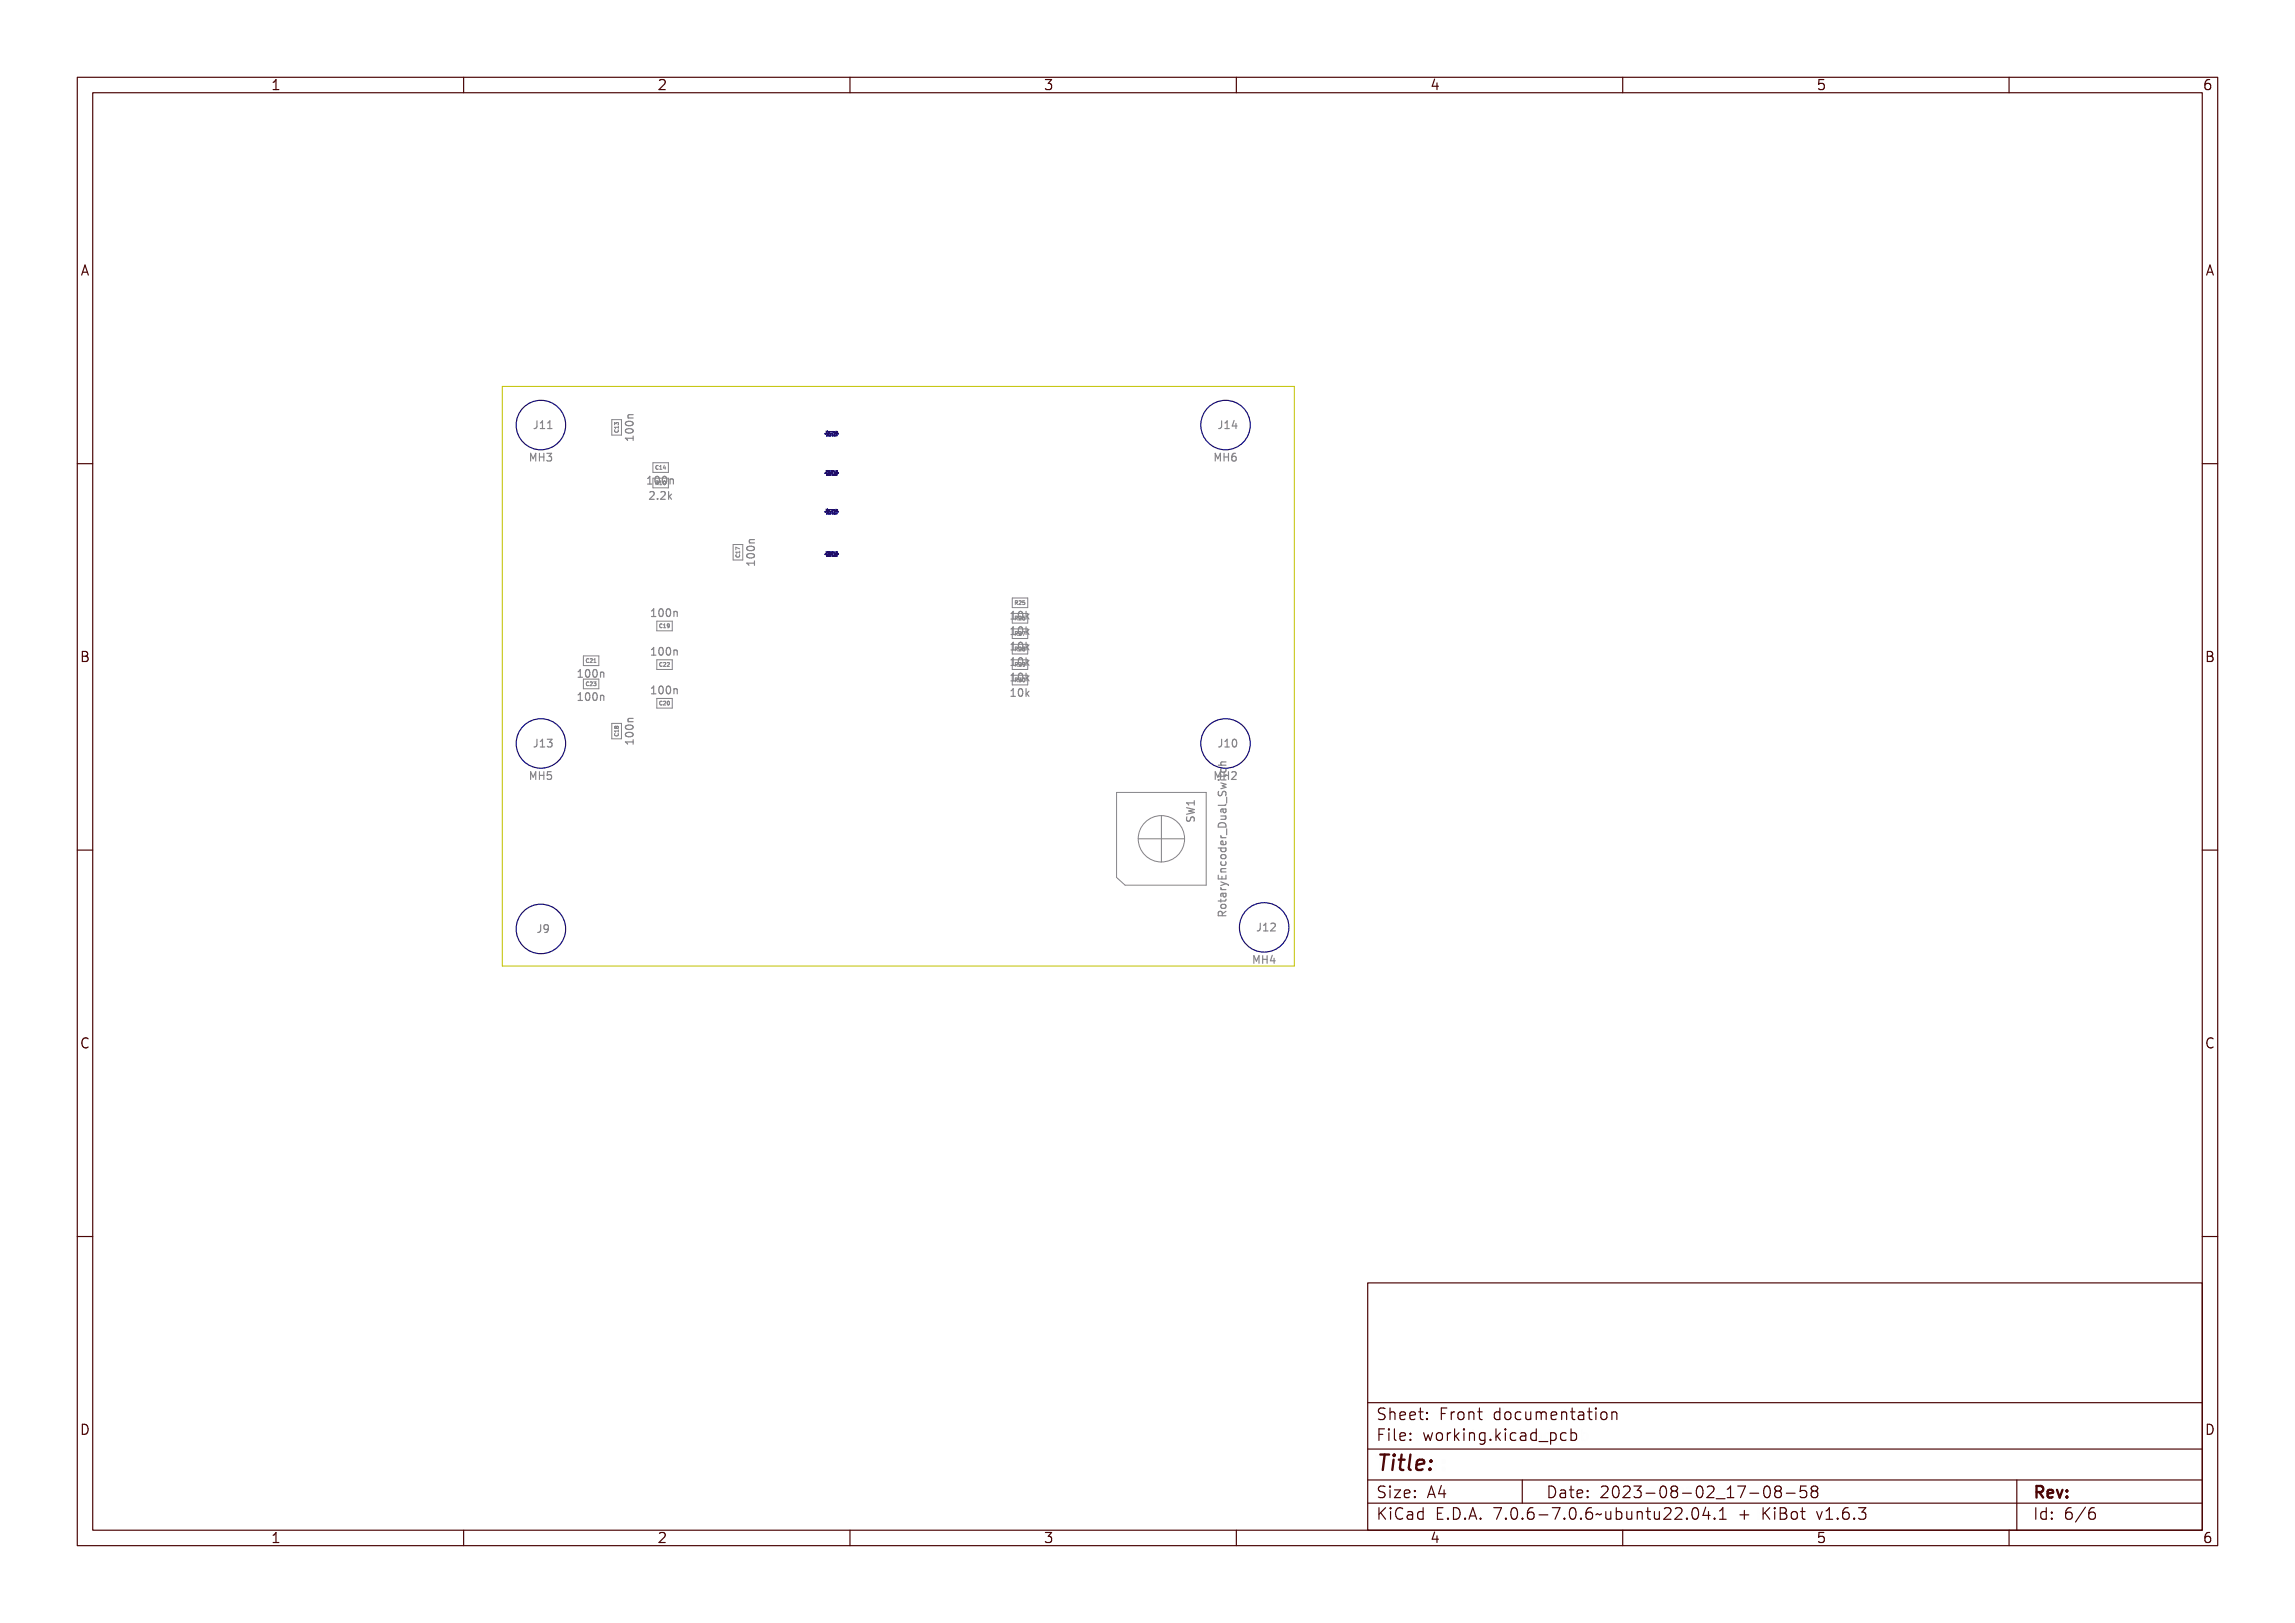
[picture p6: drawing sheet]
<svg xmlns="http://www.w3.org/2000/svg" width="297mm" height="210mm" viewBox="0 0 297 210" stroke-linecap="round" stroke-linejoin="round" font-family="sans-serif">
<defs><g id="words">
<text font-size="2.7" fill="#480000" x="178" y="190.3">Title:</text>
<g font-size="2" fill="#480000">
<text x="178" y="183.7">Sheet: Front documentation</text>
<text x="178" y="186.5">File: working.kicad_pcb</text>
<text x="178" y="193.9">Size: A4</text>
<text x="178" y="196.6">KiCad E.D.A. 7.0.6-7.0.6~ubuntu22.04.1 + KiBot v1.6.3</text>
<text x="200" y="193.9">Date: 2023-08-02_17-08-58</text>
<text x="263" y="196.6">Id: 6/6</text>
<text x="263" y="193.9">Rev:</text>
</g>
<g font-size="1.7" fill="#480000">
<text x="35" y="11.7">1</text>
<text x="85" y="11.7">2</text>
<text x="135" y="11.7">3</text>
<text x="185" y="11.7">4</text>
<text x="235" y="11.7">5</text>
<text x="285" y="11.7">6</text>
<text x="10.5" y="35.7">A</text>
<text x="285.5" y="35.7">A</text>
<text x="10.5" y="85.6">B</text>
<text x="285.5" y="85.6">B</text>
<text x="10.5" y="135.7">C</text>
<text x="285.5" y="135.7">C</text>
<text x="10.5" y="185.6">D</text>
<text x="285.5" y="185.6">D</text>
<text x="35" y="199.7">1</text>
<text x="85" y="199.7">2</text>
<text x="135" y="199.7">3</text>
<text x="185" y="199.7">4</text>
<text x="235" y="199.7">5</text>
<text x="285" y="199.7">6</text>
</g>
<g font-size="1.3" fill="#848484">
<text x="68.8" y="59.7">MH3</text>
<text x="69.1" y="55.5">J11</text>
<text x="157.4" y="59.7">MH6</text>
<text x="157.7" y="55.5">J14</text>
<text x="83.9" y="64.6">2.2k</text>
<text x="83.9" y="62.7">100n</text>
<text x="84.4" y="79.8">100n</text>
<text x="130.8" y="82.2">10k</text>
<text x="130.8" y="80.1">10k</text>
<text x="74.9" y="87.7">100n</text>
<text x="84.4" y="84.8">100n</text>
<text x="84.4" y="89.8">100n</text>
<text x="130.8" y="84.2">10k</text>
<text x="130.8" y="86.1">10k</text>
<text x="130.8" y="88.2">10k</text>
<text x="74.9" y="90.7">100n</text>
<text x="130.8" y="90.2">10k</text>
<text x="68.8" y="100.9">MH5</text>
<text x="69.1" y="96.7">J13</text>
<text x="82" y="96.2" transform="rotate(-90 82 96.2)">100n</text>
<text x="157.4" y="100.9">MH2</text>
<text x="157.7" y="96.7">J10</text>
<text x="69.5" y="120.7">J9</text>
<text x="162.4" y="124.7">MH4</text>
<text x="162.7" y="120.5">J12</text>
</g>
<g font-size=".7" fill="#848484">
<text x="84.9" y="62.7">R10</text>
<text x="84.9" y="60.8">C14</text>
<text x="85.4" y="81.2">C19</text>
<text x="131.4" y="82.3">R27</text>
<text x="131.4" y="80.2">R26</text>
<text x="131.4" y="78.2">R25</text>
<text x="75.9" y="85.8">C21</text>
<text x="75.9" y="88.8">C23</text>
<text x="85.4" y="86.2">C22</text>
<text x="131.4" y="88.3">R30</text>
<text x="131.4" y="84.2">R28</text>
<text x="131.4" y="86.2">R29</text>
<text x="85.4" y="91.3">C20</text>
</g>
<g font-size=".2" fill="#000084">
<text x="106.8" y="56.2">anywhere within</text>
<text x="106.9" y="55.9">Wiper may be</text>
<text x="106.9" y="56.4">circle shown</text>
<text x="106.8" y="61.3">anywhere within</text>
<text x="106.9" y="61">Wiper may be</text>
<text x="106.9" y="61.5">circle shown</text>
<text x="106.8" y="66.3">anywhere within</text>
<text x="106.8" y="71.8">anywhere within</text>
<text x="106.9" y="66">Wiper may be</text>
<text x="106.9" y="66.5">circle shown</text>
<text x="106.9" y="71.5">Wiper may be</text>
<text x="106.9" y="72">circle shown</text>
</g>
</g></defs>
<g fill="none" stroke="#848484" stroke-width=".15">
<path d="M68.9 58.7h.1l.2 .5 .2-.5h.1v1h-.1v-.9l-.2 .6-.2-.6v.9h-.1zM69.3 54.5h.4v.7a.35 .35 0 0 1-.5 .3v-.2a.22 .22 0 0 0 .2 .1 .22 .22 0 0 0 .2-.2v-.6h-.3zM69.7 58.7h.1v.4h.4v-.4h.1v1h-.1v-.5h-.4v.5h-.1zM70.1 54.6l.3-.1v.9h.2v.1h-.5v-.1h.2v-.8l-.2 .1zM70.5 58.8a.31 .31 0 0 1 .4-.1 .31 .31 0 0 1 .1 .5h-.1a.3 .3 0 0 1 .2 .4 .3 .3 0 0 1-.5 .1h-.1v-.2a.23 .23 0 0 0 .3 .1 .23 .23 0 0 0 0-.4h-.1v-.1a.19 .19 0 0 0 .2-.1 .19 .19 0 0 0 0-.2 .19 .19 0 0 0-.3 0l-.1 .1zM70.9 54.6l.3-.1v.9h.2v.1h-.5v-.1h.2v-.8l-.2 .1zM81 55.6a.59 .59 0 0 1 .9 .2 .57 .57 0 0 1-1-.1zM81 56.4h.9v-.2h.1v.5h-.1v-.2h-.8l.1 .2h-.1zM81 55.6a.62 .62 0 0 1 1 .1 .56 .56 0 0 1-.5 .3 .56 .56 0 0 1-.5-.3zM81 54.8a.62 .62 0 0 1 1 .1 .56 .56 0 0 1-.5 .3 .56 .56 0 0 1-.5-.3zM81 54.6a.54 .54 0 0 1 .9 .2 .57 .57 0 0 1-1 0zM81.1 55.6l.6-.1 .2 .2a.54 .54 0 0 1-.8 0z"/>
<path d="M81.1 54.8l.6-.1 .2 .2a.54 .54 0 0 1-.8 0zM81.3 54.1h.6M81.3 53.9l.7-.1v.1h-.6l-.1 .2 .2 .1 .5 .1v.1h-.7v-.1h.1l-.2-.2zM81.9 56.4v.6M81.9 56.7h-1l.3 .3M81.9 53.7h-.6v.2l.1 .2M157.5 58.7h.1l.2 .5 .2-.5h.1v1h-.1v-.9l-.2 .6h-.1l-.1-.6v.9h-.1zM157.9 54.5h.4v.7a.35 .35 0 0 1-.5 .3v-.2a.22 .22 0 0 0 .2 .1 .22 .22 0 0 0 .2-.2v-.6h-.3zM158.3 58.7h.1v.4h.4v-.4h.1v1h-.1v-.5h-.4v.5h-.1zM158.7 54.6l.3-.1v.9h.2v.1h-.5v-.1h.2v-.8l-.2 .1zM159.2 58.8l.3-.1h.1v.2a.29 .29 0 0 0-.3 0 .29 .29 0 0 0-.1 .3 .32 .32 0 0 1 .5 .1 .32 .32 0 0 1-.2 .4 .32 .32 0 0 1-.4-.3zM159.8 54.5h.1v.7h.1v.1h-.1v.2h-.1v-.2h-.4z"/>
<path d="M159.8 54.6v.6h-.3zM84 63.7a.35 .35 0 0 1 .5 .1 .35 .35 0 0 1-.2 .5l-.2 .2h.5v.1h-.6l.2-.3a.27 .27 0 0 0 .2-.3 .27 .27 0 0 0-.2-.2l-.2 .1zM84.1 61.8l.3-.1v.9h.2v.1h-.5v-.1h.2v-.8l-.2 .1zM84.6 78.9h.3v.8h.2v.1h-.5v-.1h.2v-.7h-.2zM84.9 61.8a.27 .27 0 0 1 .4 0l.1 .2a.54 .54 0 0 1-.3 .7 .58 .58 0 0 1-.2-.9zM85 64.5h.2v.1h-.2zM85 61.8h.1a.54 .54 0 0 1 0 .8l-.2-.2zM85.4 79a.27 .27 0 0 1 .4 0l.1 .1a.54 .54 0 0 1-.3 .7 .58 .58 0 0 1-.2-.8zM85.5 79l.1-.1a.54 .54 0 0 1 0 .8l-.2-.2zM85.6 63.7a.35 .35 0 0 1 .6 .1 .35 .35 0 0 1-.2 .5l-.3 .2h.5v.1h-.6l.2-.3a.27 .27 0 0 0 .2-.3 .27 .27 0 0 0-.2-.2l-.2 .1zM85.7 61.8a.27 .27 0 0 1 .4 0l.1 .2a.54 .54 0 0 1-.3 .7 .58 .58 0 0 1-.2-.9zM85.8 61.8h.1a.54 .54 0 0 1 0 .8l-.2-.2z"/>
<path d="M86.2 79a.27 .27 0 0 1 .4 0l.1 .1a.54 .54 0 0 1-.3 .7 .58 .58 0 0 1-.2-.8zM86.3 79l.1-.1a.54 .54 0 0 1 0 .8l-.2-.2zM86.4 62h.1v.1a.23 .23 0 0 1 .3-.2 .23 .23 0 0 1 .2 .3v.5h-.1v-.6l-.2-.1-.1 .2-.1 .5h-.1zM86.5 63.6h.1v.6l.3-.3h.1l-.2 .3 .3 .4h-.2l-.2-.3-.1 .1v.2h-.1zM86.9 79.1h.1v.1a.23 .23 0 0 1 .3-.1 .23 .23 0 0 1 .2 .3v.4h-.1v-.5l-.2-.1-.1 .1-.1 .5h-.1zM96.7 72.6h.9v-.2h.1v.5h-.1v-.2h-.8l.1 .2h-.1zM96.7 71.7a.62 .62 0 0 1 1 .2 .56 .56 0 0 1-.5 .3 .56 .56 0 0 1-.5-.3zM96.7 70.9a.62 .62 0 0 1 1 .2 .56 .56 0 0 1-.5 .3 .56 .56 0 0 1-.5-.3zM96.7 70.8a.54 .54 0 0 1 .9 .2 .57 .57 0 0 1-1-.1zM96.7 71.7a.54 .54 0 0 1 .9 .3 .57 .57 0 0 1-1-.1zM96.8 71.8l.6-.1 .2 .2a.54 .54 0 0 1-.8 0zM96.8 71l.6-.1 .2 .2a.54 .54 0 0 1-.8 0z"/>
<path d="M97 70.2h.6M97 70h.7v.1h-.6l-.1 .1 .2 .2h.5v.1h-.7v-.1h.1l-.2-.1zM97.6 72.6v.6M97.6 72.9h-1l.3 .3M97.6 69.8l-.6 .1v.2l.1 .1M131 79.2h.3v.8h.2v.1h-.5v-.1h.2v-.7h-.2zM131.8 79.3a.27 .27 0 0 1 .4 0l.1 .1a.54 .54 0 0 1-.3 .8 .58 .58 0 0 1-.2-.9zM131.9 79.3h.1a.54 .54 0 0 1 0 .8l-.2-.3zM132.6 79.1h.1v.6l.3-.3h.1l-.2 .3 .3 .4h-.2l-.2-.3-.1 .1v.2h-.1zM68.9 99.9h.1l.2 .5 .2-.5h.1v1h-.1v-.9l-.2 .6-.2-.6v.9h-.1zM69.3 95.7h.4v.7a.35 .35 0 0 1-.5 .3v-.2a.22 .22 0 0 0 .2 .1 .22 .22 0 0 0 .2-.2v-.6h-.3zM69.7 99.9h.1v.4h.4v-.4h.1v1h-.1v-.5h-.4v.5h-.1z"/>
<path d="M70.1 95.8l.3-.1v.9h.2v.1h-.5v-.1h.2v-.8l-.2 .1zM70.5 99.9h.5v.1h-.3v.3a.36 .36 0 0 1 .4 .4 .36 .36 0 0 1-.6 .2v-.2a.26 .26 0 0 0 .4 .1 .26 .26 0 0 0 0-.4 .26 .26 0 0 0-.4 0zM70.8 95.8a.31 .31 0 0 1 .4-.1 .31 .31 0 0 1 .1 .5h-.1a.31 .31 0 0 1 .1 .4 .31 .31 0 0 1-.4 .1l-.1-.2a.23 .23 0 0 0 .3 .1 .23 .23 0 0 0 0-.4h-.1v-.1a.19 .19 0 0 0 .2-.1 .19 .19 0 0 0 0-.2 .19 .19 0 0 0-.3 .1h-.1zM75.1 86.8l.3-.1v.9h.2v.1h-.5v-.1h.2v-.8l-.2 .1zM75.1 89.8l.3-.1v.9h.2v.1h-.5v-.1h.2v-.8l-.2 .1zM75.9 86.8a.27 .27 0 0 1 .4 0l.1 .2a.54 .54 0 0 1-.3 .7 .58 .58 0 0 1-.2-.9zM75.9 89.8a.27 .27 0 0 1 .4 0l.1 .2a.54 .54 0 0 1-.3 .7 .58 .58 0 0 1-.2-.9zM76 86.8h.1a.54 .54 0 0 1 0 .8l-.2-.2zM76 89.8h.1a.54 .54 0 0 1 0 .8l-.2-.2zM76.7 86.8a.27 .27 0 0 1 .4 0l.1 .2a.54 .54 0 0 1-.3 .7 .58 .58 0 0 1-.2-.9zM76.7 89.8a.27 .27 0 0 1 .4 0l.1 .2a.54 .54 0 0 1-.3 .7 .58 .58 0 0 1-.2-.9zM76.8 86.8h.1a.54 .54 0 0 1 0 .8l-.2-.2z"/>
<path d="M76.8 89.8h.1a.54 .54 0 0 1 0 .8l-.2-.2zM77.4 87h.1v.1a.23 .23 0 0 1 .3-.2 .23 .23 0 0 1 .2 .3v.5h-.1v-.6h-.3v.1l-.1 .5h-.1zM77.4 90h.1v.1a.23 .23 0 0 1 .3-.2 .23 .23 0 0 1 .2 .3v.5h-.1v-.6h-.3v.1l-.1 .5h-.1zM81 95.7h.9v-.2h.1v.5h-.1v-.2h-.8l.1 .2h-.1zM81 94.9a.62 .62 0 0 1 1 .1 .56 .56 0 0 1-.5 .3 .56 .56 0 0 1-.5-.3zM81 94.1a.62 .62 0 0 1 1 .1 .56 .56 0 0 1-.5 .3 .56 .56 0 0 1-.5-.3zM81.1 94.9l.6-.1 .2 .2a.54 .54 0 0 1-.8 0zM81.1 94.1l.6-.1 .2 .2a.54 .54 0 0 1-.8 0zM81.3 93.2l.7-.1v.1h-.6l-.1 .2 .2 .1 .5 .1v.1h-.7v-.1h.1l-.2-.2zM84.6 83.9l.3-.1v.9h.2v.1h-.5v-.1h.2v-.7h-.2zM84.6 88.9l.3-.1v.9h.2v.1h-.5v-.1h.2v-.7h-.2zM85.4 84a.27 .27 0 0 1 .4 0l.1 .1a.54 .54 0 0 1-.3 .7 .58 .58 0 0 1-.2-.8z"/>
<path d="M85.4 89a.27 .27 0 0 1 .4 0l.1 .1a.54 .54 0 0 1-.3 .7 .58 .58 0 0 1-.2-.8zM85.5 84l.1-.1a.54 .54 0 0 1 0 .8l-.2-.2zM85.5 89l.1-.1a.54 .54 0 0 1 0 .8l-.2-.2zM86.2 84a.27 .27 0 0 1 .4 0l.1 .1a.54 .54 0 0 1-.3 .7 .58 .58 0 0 1-.2-.8zM86.2 89a.27 .27 0 0 1 .4 0l.1 .1a.54 .54 0 0 1-.3 .7 .58 .58 0 0 1-.2-.8zM86.3 84l.1-.1a.54 .54 0 0 1 0 .8l-.2-.2zM86.3 89l.1-.1a.54 .54 0 0 1 0 .8l-.2-.2zM86.9 84.1h.1v.1a.23 .23 0 0 1 .3-.1 .23 .23 0 0 1 .2 .3v.4h-.1v-.5l-.2-.1-.1 .1-.1 .5h-.1zM86.9 89.1h.1v.1a.23 .23 0 0 1 .3-.1 .23 .23 0 0 1 .2 .3v.4h-.1v-.5l-.2-.1-.1 .1-.1 .5h-.1zM131 83.2h.3v.8h.2v.1h-.5v-.1h.2v-.7h-.2zM131 89.2h.3v.8h.2v.1h-.5v-.1h.2v-.7h-.2zM131 81.2h.3v.8h.2v.2h-.5v-.2h.2v-.7h-.2z"/>
<path d="M131 85.2h.3v.8h.2v.1h-.5v-.1h.2v-.7h-.2zM131 87.2h.3v.8h.2v.2h-.5v-.2h.2v-.7h-.2zM131.8 83.3a.27 .27 0 0 1 .4 0l.1 .1a.54 .54 0 0 1-.3 .8 .58 .58 0 0 1-.2-.9zM131.8 89.3a.27 .27 0 0 1 .4 0l.1 .1a.54 .54 0 0 1-.3 .8 .58 .58 0 0 1-.2-.9zM131.8 81.3a.27 .27 0 0 1 .4 0l.1 .1a.54 .54 0 0 1-.3 .8 .58 .58 0 0 1-.2-.9zM131.8 85.3a.27 .27 0 0 1 .4 0l.1 .1a.54 .54 0 0 1-.3 .8 .58 .58 0 0 1-.2-.9zM131.8 87.3a.27 .27 0 0 1 .4 0l.1 .1a.54 .54 0 0 1-.3 .8 .58 .58 0 0 1-.2-.9zM131.9 83.3h.1a.54 .54 0 0 1 0 .8l-.2-.3zM131.9 89.3h.1a.54 .54 0 0 1 0 .8l-.2-.3zM131.9 81.3h.1a.54 .54 0 0 1 0 .8l-.2-.3zM131.9 85.3h.1a.54 .54 0 0 1 0 .8l-.2-.3zM131.9 87.3h.1a.54 .54 0 0 1 0 .8l-.2-.3z"/>
<path d="M132.6 83.1h.1v.6l.3-.3h.1l-.2 .3 .3 .4h-.2l-.2-.3-.1 .1v.2h-.1zM132.6 89.1h.1v.6l.3-.3h.1l-.2 .3 .3 .4h-.2l-.2-.3-.1 .1v.2h-.1zM132.6 81.1h.1v.6l.3-.3h.1l-.2 .3 .3 .5h-.2l-.2-.4-.1 .1v.3h-.1zM132.6 85.1h.1v.6l.3-.3h.1l-.2 .3 .3 .4h-.2l-.2-.3-.1 .1v.2h-.1zM132.6 87.1h.1v.6l.3-.3h.1l-.2 .3 .3 .5h-.2l-.2-.4-.1 .1v.3h-.1zM157.5 99.9h.1l.2 .5 .2-.5h.1v1h-.1v-.9l-.2 .6h-.1l-.1-.6v.9h-.1zM157.7 99h1M157.9 95.7h.4v.7a.35 .35 0 0 1-.5 .3v-.2a.22 .22 0 0 0 .2 .1 .22 .22 0 0 0 .2-.2v-.6h-.3zM158 99.4h.1a.27 .27 0 0 0 .1 .4 .27 .27 0 0 0 .3 0 .27 .27 0 0 0 0-.4 .3 .3 0 0 1 .2 .4 .3 .3 0 0 1-.4 .2 .36 .36 0 0 1-.3-.2 .36 .36 0 0 1 0-.4zM158 98.7l.7-.1v.2h-.5l-.1 .1 .1 .2h.5v.1h-1v-.1h.4l-.1-.2zM158 99.4v.1M158.3 99.9h.1v.4h.4v-.4h.1v1h-.1v-.5h-.4v.5h-.1z"/>
<path d="M158.6 99.4l.1 .1M158.7 98.6h-.7v.3l.1 .1M158.7 95.8l.3-.1v.9h.2v.1h-.5v-.1h.2v-.8l-.2 .1zM159.1 100a.35 .35 0 0 1 .6 .1 .35 .35 0 0 1-.2 .5l-.3 .2h.5v.1h-.6l.2-.3a.27 .27 0 0 0 .2-.3 .27 .27 0 0 0-.2-.3l-.2 .1zM159.5 95.8a.27 .27 0 0 1 .4 0l.1 .2a.54 .54 0 0 1-.3 .7 .58 .58 0 0 1-.2-.9zM159.6 95.8h.1a.54 .54 0 0 1 0 .8l-.2-.2zM153.6 104.5l1 .2-.8 .2 .8 .2-1 .3M153.6 105.7v.4v.1h.3l.2-.4 .3-.1 .2 .2-.1 .4M153.6 104.5l1 .2v.1l-.6 .1 .6 .2v.1l-1 .1v-.1l.8-.1-.5-.1v-.1l.5-.1-.8-.1zM153.6 104h.9v-.2h.1v.6h-.1v-.2h-.8l.1 .2h-.1zM153.7 105.5h.1a.21 .21 0 0 0-.1 .3 .21 .21 0 0 0 .3 0 .33 .33 0 0 1 .4-.4 .33 .33 0 0 1 .2 .6h-.2a.23 .23 0 0 0 .1-.3 .23 .23 0 0 0-.3-.1 .33 .33 0 0 1-.4 .4 .33 .33 0 0 1-.1-.5zM154.6 103.6v.6"/>
<path d="M154.6 103.9h-1l.2 .3M157.7 113.3v.4h1v-.4M157.7 109.7h1M157.7 104.5h.8l.1-.2h.1l-.1 .3h-.8v.2h-.1zM157.7 109.9h1v.1h-.1l.1 .1a.36 .36 0 0 1-.4 .4 .36 .36 0 0 1-.3-.4l.1-.1h-.4zM157.7 101.2h.1v.2h-.1zM157.7 102.4v.4v.1h.3l.2-.4 .3-.1 .2 .2-.1 .4M157.7 106.6a.54 .54 0 0 1 .6-.1 .54 .54 0 0 1 .4 .5h-1zM157.7 113h.1v.5h.3v-.4h.1v.4h.4v-.5h.1v.6h-1zM157.8 102.7h.1a.21 .21 0 0 0-.1 .3 .21 .21 0 0 0 .3 0 .33 .33 0 0 1 .4-.4 .33 .33 0 0 1 .2 .6h-.2a.23 .23 0 0 0 .1-.3 .23 .23 0 0 0-.3-.1 .33 .33 0 0 1-.4 .4 .33 .33 0 0 1-.1-.5zM157.8 118l.3-.1 .1 .2 .5-.3v.1l-.3 .2-.1 .1v.1h.4v.2h-1zM157.9 106.7a.52 .52 0 0 1 .6 0 .52 .52 0 0 1 .2 .5h-1z"/>
<path d="M157.9 118.1h.2l.1 .2h-.4zM157.9 106.8h.1a.38 .38 0 0 1 .6 .2v.1h-.8zM158 116.3h.1v.3l.4-.1 .1-.2h.1v.2l-.1 .2h-.5v.2h-.1v-.2h-.2v-.1h.2zM158 113.8l.5 .2a.45 .45 0 0 1 .5 .4l-.3-.2-.7 .3v-.1l.5-.3-.5-.2zM158 105.8h.7v.2h-.1a.23 .23 0 0 1 .1 .3 .23 .23 0 0 1-.3 .1h-.4v-.1h.5l.1-.2-.1-.1h-.5zM158 101.7l.7 .2v.1l-.4 .1 .4 .1v.2l-.7 .1v-.1l.6-.1-.4-.1v-.1l.4-.1-.6-.2zM158 101.2h.6v-.2h.1v.6h-.1v-.2h-.5v.2h-.1zM158 100.2h.1v.3h.4l.1-.3h.1v.3l-.1 .1h-.5v.2h-.1v-.2h-.2v-.1h.2zM158 108.1v.2l.2 .1M158 114.8v.2l.2 .1M158 116.3v.4M158 115.1h.7"/>
<path d="M158 114.1l.7 .2M158 112.8h.7M158 108.4h.7M158 105.6h.7M158 101.3l.7 .2-.5 .2 .5 .2-.7 .2M158 114.6h.1a.24 .24 0 0 0 0 .3 .24 .24 0 0 0 .2 .1h.4v.1h-.7v-.1h.1a.26 .26 0 0 1-.1-.4zM158 108.2h.1a.24 .24 0 0 0 0 .3 .24 .24 0 0 0 .2 .1h.4v.1h-.7v-.1h.1a.26 .26 0 0 1-.1-.4zM158 111.5h.1a.27 .27 0 0 0 .1 .3 .27 .27 0 0 0 .3 0 .27 .27 0 0 0 0-.3 .3 .3 0 0 1 .2 .3 .3 .3 0 0 1-.4 .2 .36 .36 0 0 1-.3-.2 .36 .36 0 0 1 0-.3zM158 115.6l.7-.1v.1h-.1a.25 .25 0 0 1 .1 .3 .25 .25 0 0 1-.3 .2 .25 .25 0 0 1-.2-.4v-.1a.24 .24 0 0 0-.2 .2 .24 .24 0 0 0 .1 .2 .29 .29 0 0 1-.1-.4zM158 105.1l.7-.1v.2h-.1a.25 .25 0 0 1 .1 .3 .25 .25 0 0 1-.3 .1 .25 .25 0 0 1-.2-.3v-.1a.24 .24 0 0 0-.2 .1 .24 .24 0 0 0 .1 .3 .29 .29 0 0 1-.1-.5zM158 112.3h.7v.1h-.5l-.1 .1 .1 .2h.5v.1h-.7v-.1h.1l-.1-.1zM158 109.7v.3l.2 .2 .4-.1v-.4"/>
<path d="M158 111.5v.3l.2 .2 .4-.1v-.4M158.1 117.1a.36 .36 0 0 1 .5 0 .36 .36 0 0 1-.1 .6 .35 .35 0 0 1-.5-.1 .35 .35 0 0 1 .1-.5zM158.1 110.7a.36 .36 0 0 1 .5 0 .36 .36 0 0 1-.1 .5 .35 .35 0 0 1-.5 0 .35 .35 0 0 1 .1-.5zM158.1 109.1l.3-.1v.5a.28 .28 0 0 0 .2-.1 .28 .28 0 0 0-.1-.4 .32 .32 0 0 1 .2 .4 .32 .32 0 0 1-.2 .2 .35 .35 0 0 1-.5 0 .35 .35 0 0 1 .1-.5zM158.1 117.1h.5l.1 .1-.1 .2-.1 .1h-.4l-.1-.2zM158.1 110.6h.5l.1 .2-.1 .2-.1 .1h-.4l-.1-.2zM158.1 109.2l.2-.1v.4l-.2-.1zM158.1 117.2h.4l.1 .1a.26 .26 0 0 1-.3 .2 .26 .26 0 0 1-.2-.2zM158.1 110.8h.4l.1 .1a.26 .26 0 0 1-.3 .2 .26 .26 0 0 1-.2-.2zM158.1 110h.4l.1 .1a.26 .26 0 0 1-.3 .2 .26 .26 0 0 1-.2-.2zM158.1 113.4v.3M158.2 118.5l-.1-.5-.1-.1-.3 .1v.1v.4h1"/>
<path d="M158.2 104.7l.1 .3a.2 .2 0 0 0 .2 .2 .2 .2 0 0 0 .2-.2l-.1-.3M158.2 115.6l.1 .3a.2 .2 0 0 0 .2 .2 .2 .2 0 0 0 .2-.2l-.1-.3M158.3 115.6a.21 .21 0 0 1 .3 .1 .21 .21 0 0 1-.1 .2h-.1zM158.3 105.2a.21 .21 0 0 1 .3 .1 .21 .21 0 0 1-.1 .2h-.1zM158.6 105.6l.1 .1-.1 .3h-.6M158.6 108.9l.1 .3-.2 .1h-.5v-.4l.2-.1 .1 .5M158.7 117.9l-.5 .4M158.7 104.7h-.7v.4M158.7 112.4h-.7v.3l.1 .1M158.7 115.6h-.7v.4M158.7 116.3l-.2 .3h-.8M158.7 114.3l-.7 .3"/>
<path d="M158.7 114.3l.3 .3M158.7 104.1l-.2 .1h-.8M158.7 103.2v.7M158.7 107.3v.7M159 107.3v.8zM159 103.3v.8zM162.9 119.5h.4v.7a.35 .35 0 0 1-.5 .3v-.2a.22 .22 0 0 0 .2 .1 .22 .22 0 0 0 .2-.2v-.6h-.3zM163.7 119.6l.3-.1v.9h.2v.1h-.5v-.1h.2v-.8l-.2 .1zM164.4 119.6a.35 .35 0 0 1 .6 .1 .35 .35 0 0 1-.2 .5l-.3 .2h.5v.1h-.6l.2-.3a.27 .27 0 0 0 .2-.3 .27 .27 0 0 0-.2-.3l-.2 .1zM162.5 123.7h.1l.2 .5 .2-.5h.1v1h-.1v-.9l-.2 .6-.2-.6v.9h-.1zM163.3 123.7h.1v.4h.4v-.4h.1v1h-.1v-.5h-.4v.5h-.1zM164.5 123.7h.1v.7h.1v.1h-.1v.2h-.1v-.2h-.4z"/>
<path d="M164.5 123.8v.6h-.3z"/>
<circle cx="81.5" cy="55.7" r=".09"/>
<circle cx="81.5" cy="54.9" r=".09"/>
<circle cx="159.4" cy="59.4" r=".22"/>
<circle cx="85.1" cy="62.2" r=".09"/>
<circle cx="85.6" cy="79.3" r=".09"/>
<circle cx="85.9" cy="62.2" r=".09"/>
<circle cx="86.4" cy="79.3" r=".09"/>
<circle cx="97.2" cy="71.1" r=".09"/>
<circle cx="97.2" cy="71.9" r=".09"/>
<circle cx="132" cy="79.7" r=".09"/>
<circle cx="76.1" cy="90.2" r=".09"/>
<circle cx="76.1" cy="87.2" r=".09"/>
<circle cx="76.9" cy="90.2" r=".09"/>
<circle cx="76.9" cy="87.2" r=".09"/>
<circle cx="81.5" cy="94.2" r=".09"/>
<circle cx="81.5" cy="95" r=".09"/>
<circle cx="85.6" cy="89.3" r=".09"/>
<circle cx="85.6" cy="84.3" r=".09"/>
<circle cx="86.4" cy="89.3" r=".09"/>
<circle cx="86.4" cy="84.3" r=".09"/>
<circle cx="132" cy="83.7" r=".09"/>
<circle cx="132" cy="81.7" r=".09"/>
<circle cx="132" cy="85.7" r=".09"/>
<circle cx="132" cy="87.7" r=".09"/>
<circle cx="132" cy="89.7" r=".09"/>
<circle cx="159.7" cy="96.2" r=".09"/>
</g>
<g fill="none" stroke="#848484" stroke-width=".13">
<path d="M79.2 54.3h1.2v2h-1.2zM79.5 55v-.3l.2 .1 .1-.1h.2v.3M79.6 55.2h.4l.1-.1v.3l-.1-.1h-.4v.1zM79.6 55.6a.22 .22 0 0 0 .2 .3 .22 .22 0 0 0 .2-.3M79.6 55.6a.17 .17 0 0 0 .2 .2 .17 .17 0 0 0 .2-.2 .22 .22 0 0 1-.2 .3 .22 .22 0 0 1-.2-.3zM79.6 54.8h.1h.1a.15 .15 0 0 1 .2 0 .15 .15 0 0 1 0 .3v-.1a.11 .11 0 0 0-.1-.2 .11 .11 0 0 0-.1 .2l-.1-.2-.1 .2zM80 55.1v.3M80 55.3h-.5l.2 .1M84.5 59.9h2v1.2h-2zM85 60.3h.2a.17 .17 0 0 0-.2 .2 .17 .17 0 0 0 .2 .2 .24 .24 0 0 1-.3-.1 .24 .24 0 0 1 .1-.3zM85.4 60.3h.2v.4l.1 .1h-.3l.1-.1v-.4zM85.9 60.3h.1v.3h.1l-.1 .2-.1-.2h-.2z"/>
<path d="M85.9 60.3v.3h-.1zM94.9 70.5h1.2v2h-1.2zM95.3 71.4h.4l.1-.1v.3l-.1-.1h-.4v.1zM95.3 70.9l.5 .3-.5-.2v.2zM95.3 71.8a.22 .22 0 0 0 .2 .3 .22 .22 0 0 0 .2-.3M95.3 71.7a.17 .17 0 0 0 .2 .2 .17 .17 0 0 0 .2-.2 .22 .22 0 0 1-.2 .4 .22 .22 0 0 1-.2-.4zM95.7 71.3v.3M95.7 71l-.5-.2v.3M95.7 71.5h-.5l.2 .1M131 77.4h2v1.2h-2zM131.4 77.8h.2a.13 .13 0 0 1 .1 .1 .13 .13 0 0 1-.1 .1l.2 .3-.2-.3-.2 .3zM131.5 77.8h.2v.2h-.2z"/>
<path d="M131.9 77.8a.18 .18 0 0 1 .2 .1 .18 .18 0 0 1-.1 .2l-.1 .1 .2 .1h-.2l.2-.4zM132.3 77.8h.2h-.2v.1a.16 .16 0 0 1 .2 .1 .16 .16 0 0 1 0 .2 .16 .16 0 0 1-.3 0 .13 .13 0 0 0 .2 0 .13 .13 0 0 0 .1-.2 .13 .13 0 0 0-.2 0zM75.5 84.9h2v1.2h-2zM75.5 87.9v1.2h2v-1.2M76 85.3h.2a.17 .17 0 0 0-.2 .2 .17 .17 0 0 0 .2 .2 .24 .24 0 0 1-.3-.1 .24 .24 0 0 1 .1-.3zM76 88.3h.2a.17 .17 0 0 0-.2 .2 .17 .17 0 0 0 .2 .2 .24 .24 0 0 1-.3-.1 .24 .24 0 0 1 .1-.3zM76.4 85.3a.19 .19 0 0 1 .2 .1 .19 .19 0 0 1-.1 .2l-.1 .1 .2 .1h-.2l.2-.4zM76.4 88.3a.19 .19 0 0 1 .2 .1 .19 .19 0 0 1-.1 .2l-.1 .1 .2 .1h-.2l.2-.4zM76.8 88.3a.13 .13 0 0 1 .2 0 .13 .13 0 0 1 0 .2 .15 .15 0 0 1 0 .2 .15 .15 0 0 1-.3 0h.1a.11 .11 0 0 0 .2-.1 .11 .11 0 0 0-.2-.1l.2-.1zM76.8 85.3h.2v.4l.1 .1h-.3l.1-.1v-.4zM79.2 93.6h1.2v2h-1.2zM79.6 94.5h.4l.1-.1v.3l-.1-.1h-.4v.1z"/>
<path d="M79.6 94.9a.22 .22 0 0 0 .2 .3 .22 .22 0 0 0 .2-.3M79.6 94.9a.17 .17 0 0 0 .2 .2 .17 .17 0 0 0 .2-.2 .22 .22 0 0 1-.2 .3 .22 .22 0 0 1-.2-.3zM79.6 94.1h.2a.14 .14 0 0 1 .2 0 .14 .14 0 0 1 0 .2 .14 .14 0 0 1-.2 0 .14 .14 0 0 1-.2 0 .14 .14 0 0 1 0-.2zM79.7 94.1l.1-.1 .2 .1-.1 .2-.2-.1M79.7 94.1l-.1-.1-.1 .1 .1 .2 .1-.1M79.7 94.1v.1M80 94.4v.3M80 94.6h-.5l.2 .1M85 85.4h2v1.2h-2zM85 80.4h2v1.2h-2zM85 90.4h2v1.2h-2zM85.5 85.8h.1h.1a.17 .17 0 0 0-.2 .2 .17 .17 0 0 0 .2 .2 .24 .24 0 0 1-.3-.1 .24 .24 0 0 1 .1-.3z"/>
<path d="M85.5 80.8h.1h.1a.17 .17 0 0 0-.2 .2 .17 .17 0 0 0 .2 .2 .24 .24 0 0 1-.3-.1 .24 .24 0 0 1 .1-.3zM85.5 90.8h.1h.1a.17 .17 0 0 0-.2 .2 .17 .17 0 0 0 .2 .2 .24 .24 0 0 1-.3-.1 .24 .24 0 0 1 .1-.3zM85.9 85.8a.19 .19 0 0 1 .2 .1 .19 .19 0 0 1-.1 .2l-.1 .1h.2h-.2l.2-.3zM85.9 90.8a.19 .19 0 0 1 .2 .1 .19 .19 0 0 1-.1 .2l-.1 .1 .2 .1h-.2l.2-.4zM85.9 80.8h.2v.4l.1 .1h-.3l.1-.1v-.4zM86.3 85.8a.19 .19 0 0 1 .2 .1 .19 .19 0 0 1-.1 .2l-.1 .1h.2h-.3l.3-.3zM86.3 80.8a.24 .24 0 0 1 .3 .2 .24 .24 0 0 1-.3 .2h.2v-.2a.16 .16 0 0 1-.2 0 .16 .16 0 0 1 0-.2zM86.3 90.8a.24 .24 0 0 1 .3 .2 .24 .24 0 0 1-.3 .2l-.1-.2zM86.4 90.8a.2 .2 0 0 1 .1 .2 .2 .2 0 0 1-.1 .2zM144.5 102.5h11.6v12h-10.5l-1.1-1zM147.3 108.5h6M150.3 105.5v6"/>
<circle cx="79.7" cy="94.2" r=".08"/>
<circle cx="79.9" cy="94.2" r=".09"/>
<circle cx="86.4" cy="80.9" r=".11"/>
<circle cx="86.4" cy="91" r=".04"/>
<circle cx="150.3" cy="108.5" r="3"/>
</g>
<path d="M65 50h102.5v75h-102.5z" fill="none" stroke="#c2c200" stroke-width=".13"/>
<g fill="none" stroke="#000084" stroke-width=".13">
<path d="M106.8 56.1l.1 .1zM106.9 56.1l.1 .1-.1-.1v.1zM106.9 55.8l.1 .1 .1-.1-.1 .1zM107 56.3v.1zM107 56.1h.1l-.1 .1zM107.1 55.8l.1 .1h-.1zM107.1 56.3l.1 .1h-.1zM107.1 55.8h.1M107.1 56.3h.1M107.1 56.1l.1 .1v-.1v.1zM107.2 55.8l.1 .1-.1 .1zM107.2 56.3h.1l-.1 .1z"/>
<path d="M107.2 55.8v.1zM107.3 56v.2v-.1v.1zM107.3 55.8l.1 .1zM107.3 56.3l.1 .1zM107.4 55.9h.1M107.4 56.1l.1 .1zM107.4 56.1h.1M107.4 56.3l.1 .1zM107.4 55.8h.1v.1zM107.5 56.1h.1l-.1 .1zM107.6 56.3v.1zM107.6 56.4h.1"/>
<path d="M107.6 56.1l.1 .1zM107.7 56.1h.1M107.7 55.8l.1 .1-.1-.1v.1zM107.8 55.8l.1 .1zM107.8 56.3l.1 .1zM107.8 56.1l.1 .1v-.1v.1zM107.9 55.8v.1l.1-.1-.1 .2zM107.9 56.3l.1 .1-.1-.1v.1zM108 56.1l.1 .1h-.1zM108 56h.1M108.1 56l.1 .2zM108.1 56.3l.1 .1v-.1v.1z"/>
<path d="M108.1 55.8l.1 .1zM108.2 55.8v.1zM108.2 56l.1 .2-.1-.1v.1zM108.3 56.3l.1 .1-.1-.1v.1zM108.3 55.8l.1 .1zM108.3 55.9h.1M108.3 56.1l.1 .1h-.1zM108.4 56h.1M108.4 56.1l.1 .1v-.1l-.1 .1zM106.8 61.2l.1 .1zM106.8 66.2l.1 .1zM106.8 71.7l.1 .1z"/>
<path d="M106.9 61.2l.1 .1-.1-.1v.1zM106.9 66.2l.1 .1-.1-.1v.1zM106.9 71.7l.1 .1-.1-.1v.1zM106.9 60.9l.1 .1 .1-.1-.1 .1zM106.9 65.9l.1 .1 .1-.1-.1 .1zM106.9 71.4l.1 .1 .1-.1-.1 .1zM107 61.4v.1zM107 66.4v.1zM107 71.9v.1zM107 61.2h.1l-.1 .1zM107 66.2h.1l-.1 .1zM107 71.7h.1l-.1 .1z"/>
<path d="M107.1 60.9l.1 .1h-.1zM107.1 61.4l.1 .1h-.1zM107.1 65.9l.1 .1h-.1zM107.1 66.4l.1 .1h-.1zM107.1 71.4l.1 .1h-.1zM107.1 71.9l.1 .1h-.1zM107.1 60.9h.1M107.1 61.4h.1M107.1 65.9h.1M107.1 66.4h.1M107.1 71.4h.1M107.1 71.9h.1"/>
<path d="M107.1 61.2l.1 .1v-.1v.1zM107.1 66.2l.1 .1v-.1v.1zM107.1 71.7l.1 .1v-.1v.1zM107.2 60.9l.1 .1-.1 .1zM107.2 65.9l.1 .1-.1 .1zM107.2 71.4l.1 .1-.1 .1zM107.2 61.4h.1l-.1 .1zM107.2 66.4h.1l-.1 .1zM107.2 71.9h.1l-.1 .1zM107.2 60.9v.1zM107.2 65.9v.1zM107.2 71.4v.1z"/>
<path d="M107.3 61.1v.2v-.1v.1zM107.3 66.1v.2v-.1v.1zM107.3 71.6v.2v-.1v.1zM107.3 60.9l.1 .1zM107.3 65.9l.1 .1zM107.3 71.4l.1 .1zM107.3 61.4l.1 .1zM107.3 66.4l.1 .1zM107.3 71.9l.1 .1zM107.4 61h.1M107.4 66h.1M107.4 71.5h.1"/>
<path d="M107.4 61.2l.1 .1zM107.4 66.2l.1 .1zM107.4 71.7l.1 .1zM107.4 61.2h.1M107.4 66.2h.1M107.4 71.7h.1M107.4 61.4l.1 .1zM107.4 66.4l.1 .1zM107.4 71.9l.1 .1zM107.4 60.9h.1v.1zM107.4 65.9h.1v.1zM107.4 71.4h.1v.1z"/>
<path d="M107.5 61.2h.1l-.1 .1zM107.5 66.2h.1l-.1 .1zM107.5 71.7h.1l-.1 .1zM107.6 61.4v.1zM107.6 66.4v.1zM107.6 71.9v.1zM107.6 61.5h.1M107.6 66.5h.1M107.6 72h.1M107.6 61.2l.1 .1zM107.6 66.2l.1 .1zM107.6 71.7l.1 .1z"/>
<path d="M107.7 61.2h.1M107.7 66.2h.1M107.7 71.7h.1M107.7 60.9l.1 .1-.1-.1v.1zM107.7 65.9l.1 .1-.1-.1v.1zM107.7 71.4l.1 .1-.1-.1v.1zM107.8 60.9l.1 .1zM107.8 65.9l.1 .1zM107.8 71.4l.1 .1zM107.8 61.4l.1 .1zM107.8 66.4l.1 .1zM107.8 71.9v.1z"/>
<path d="M107.8 61.2l.1 .1v-.1v.1zM107.8 66.2l.1 .1v-.1v.1zM107.8 71.7l.1 .1v-.1v.1zM107.9 60.9v.1l.1-.1-.1 .2zM107.9 65.9v.1l.1-.1-.1 .2zM107.9 71.4v.1l.1-.1-.1 .2zM107.9 61.4l.1 .1-.1-.1v.1zM107.9 66.4l.1 .1-.1-.1v.1zM107.9 71.9l.1 .1-.1-.1v.1zM108 61.2l.1 .1h-.1zM108 66.2l.1 .1h-.1zM108 71.7l.1 .1h-.1z"/>
<path d="M108 61.1h.1M108 66.1h.1M108 71.6h.1M108.1 61.1l.1 .2zM108.1 66.1l.1 .2zM108.1 71.6l.1 .2zM108.1 61.4l.1 .1v-.1v.1zM108.1 66.4l.1 .1v-.1v.1zM108.1 71.9l.1 .1v-.1v.1zM108.1 60.9l.1 .1zM108.1 65.9l.1 .1zM108.1 71.4l.1 .1z"/>
<path d="M108.2 60.9v.1zM108.2 65.9v.1zM108.2 71.4v.1zM108.2 61.1l.1 .2-.1-.1v.1zM108.2 66.1l.1 .2-.1-.1v.1zM108.2 71.6l.1 .2-.1-.1v.1zM108.3 61.4l.1 .1-.1-.1v.1zM108.3 66.4l.1 .1-.1-.1v.1zM108.3 71.9l.1 .1-.1-.1v.1zM108.3 60.9l.1 .1zM108.3 65.9l.1 .1zM108.3 71.4l.1 .1z"/>
<path d="M108.3 61h.1M108.3 66h.1M108.3 71.5h.1M108.3 61.2l.1 .1h-.1zM108.3 66.2l.1 .1h-.1zM108.3 71.7l.1 .1h-.1zM108.4 61.1h.1M108.4 66.1h.1M108.4 71.6h.1M108.4 61.2l.1 .1v-.1l-.1 .1zM108.4 66.2l.1 .1v-.1l-.1 .1zM108.4 71.7l.1 .1v-.1l-.1 .1z"/>
<circle cx="106.8" cy="56.1" r=".02"/>
<circle cx="107.8" cy="55.9" r=".02"/>
<circle cx="108.1" cy="56.4" r=".05"/>
<circle cx="108.1" cy="56.4" r=".04"/>
<circle cx="106.8" cy="61.2" r=".02"/>
<circle cx="106.8" cy="71.7" r=".02"/>
<circle cx="106.8" cy="66.2" r=".02"/>
<circle cx="107.8" cy="71.5" r=".02"/>
<circle cx="107.8" cy="61" r=".02"/>
<circle cx="107.8" cy="66" r=".02"/>
<circle cx="108.1" cy="61.5" r=".05"/>
<circle cx="108.1" cy="66.5" r=".05"/>
<circle cx="108.1" cy="72" r=".05"/>
<circle cx="108.1" cy="61.5" r=".04"/>
<circle cx="108.1" cy="66.5" r=".04"/>
<circle cx="108.1" cy="72" r=".04"/>
</g>
<g fill="none" stroke="#000084" stroke-width=".15">
<circle cx="70" cy="55" r="3.2"/>
<circle cx="158.6" cy="55" r="3.2"/>
<circle cx="70" cy="96.2" r="3.2"/>
<circle cx="158.6" cy="96.2" r="3.2"/>
<circle cx="163.6" cy="120" r="3.2"/>
<circle cx="70" cy="120.2" r="3.2"/>
</g>
<g fill="none" stroke="#480000" stroke-width=".15">
<path d="M10 10h277v190h-277zM12 12h273v186h-273zM60 10v2M110 10v2M160 10v2M210 10v2M260 10v2M10 60h2M285 60h2M10 110h2M285 110h2M10 160h2"/>
<path d="M285 160h2M177 166h108v32h-108zM60 198v2M110 198v2M160 198v2M177 181.5h108M177 187.5h108M177 191.5h108M177 194.5h108M178.1 195.2h.2v.6l.6-.6h.3l-.6 .6 .6 .8h-.2l-.5-.7-.2 .2v.5h-.2zM178.2 185h.9v.2h-.7v.4h.6v.2h-.6v.7h-.2zM178.3 182.4l.5-.1h.2v.2a.34 .34 0 0 0-.4-.1 .34 .34 0 0 0-.2 .4 .62 .62 0 0 1 .6 .7 .71 .71 0 0 1-.8 .2v-.2a.4 .4 0 0 0 .4 .1 .4 .4 0 0 0 .3-.3l-.4-.2a.4 .4 0 0 1-.3-.3 .4 .4 0 0 1 .1-.4z"/>
<path d="M178.3 192.5l.5-.1h.2v.2a.34 .34 0 0 0-.4-.1 .34 .34 0 0 0-.2 .4 .62 .62 0 0 1 .6 .7 .71 .71 0 0 1-.8 .2v-.2a.4 .4 0 0 0 .4 .1 .4 .4 0 0 0 .3-.3l-.4-.2a.4 .4 0 0 1-.3-.3 .4 .4 0 0 1 .1-.4zM179.4 182.2h.2v.6a.35 .35 0 0 1 .4-.1 .35 .35 0 0 1 .2 .4v.6h-.2v-.8l-.2-.1a.28 .28 0 0 0-.2 .3v.6h-.2zM179.5 185.4h.4v.9h.4v.2h-.9v-.2h.3v-.8h-.2zM179.5 192.8h.4v.9h.4v.1h-.9v-.1h.3v-.8h-.2zM179.5 195.6h.4v.9h.4v.1h-.9v-.1h.3v-.8h-.2zM179.7 184.9h.2v.3h-.2zM179.7 192.3h.2v.3h-.2zM179.7 195.1h.2v.3h-.2zM180.6 184.9h.4v1.3l.1 .1h.3v.2a.4 .4 0 0 1-.5-.4v-1h-.3zM180.6 192.8h.8v.1l-.6 .8h.6v.1h-.8v-.1l.6-.8h-.6zM180.7 182.8a.49 .49 0 0 1 .6-.1 .49 .49 0 0 1 .2 .5h-.8a.42 .42 0 0 0 .3 .4 .42 .42 0 0 0 .4-.1v.2a.6 .6 0 0 1-.8-.1 .6 .6 0 0 1 .1-.8zM180.7 195.4l.3-.2h.2h.3v.2a.43 .43 0 0 0-.6 0 .43 .43 0 0 0-.2 .5 .43 .43 0 0 0 .2 .5 .43 .43 0 0 0 .6 0v.2a.62 .62 0 0 1-.7 0 .62 .62 0 0 1-.3-.7z"/>
<path d="M180.8 182.9l.2-.1a.27 .27 0 0 1 .3 .3h-.6zM181.8 195.6a.5 .5 0 0 1 .6-.1 .5 .5 0 0 1 .2 .5v.6h-.1v-.1a.38 .38 0 0 1-.5 .2 .38 .38 0 0 1-.2-.5 .38 .38 0 0 1 .4-.2h.3a.35 .35 0 0 0-.3-.4 .35 .35 0 0 0-.4 .2zM181.9 182.8a.49 .49 0 0 1 .6-.1 .49 .49 0 0 1 .2 .5h-.8a.42 .42 0 0 0 .3 .4 .42 .42 0 0 0 .5-.1v.2a.6 .6 0 0 1-.9-.1 .6 .6 0 0 1 .1-.8zM181.9 185.5a.49 .49 0 0 1 .6-.1 .49 .49 0 0 1 .2 .5h-.8a.42 .42 0 0 0 .3 .4 .42 .42 0 0 0 .5-.1v.2a.6 .6 0 0 1-.9-.1 .6 .6 0 0 1 .1-.8zM181.9 192.9a.49 .49 0 0 1 .6-.1 .49 .49 0 0 1 .2 .5h-.8a.42 .42 0 0 0 .3 .4 .42 .42 0 0 0 .5-.1v.2a.6 .6 0 0 1-.9-.1 .6 .6 0 0 1 .1-.8zM182 196.2l.5-.1a.31 .31 0 0 1-.2 .4 .31 .31 0 0 1-.4-.1zM182 182.9l.2-.1a.27 .27 0 0 1 .3 .3h-.6zM182 185.6l.2-.1a.27 .27 0 0 1 .3 .3h-.6zM182 193l.2-.1a.27 .27 0 0 1 .3 .3h-.6zM183 195.7l.4-.2 .2 .2v-.6h.2v1.5h-.2v-.1a.42 .42 0 0 1-.5 .1 .42 .42 0 0 1-.2-.5zM183.2 195.8a.23 .23 0 0 1 .4 0v.3a.33 .33 0 0 1-.2 .4 .48 .48 0 0 1-.2-.7zM183.2 182.3h.2v.4h.4v.1h-.4v.7l.1 .1h.3v.1a.41 .41 0 0 1-.6-.3v-.6h-.3v-.1h.3z"/>
<path d="M183.3 185.4h.2v.3h-.2zM183.3 186.2h.2v.3h-.2zM183.3 192.8h.2v.3h-.2zM183.3 193.6h.2v.2h-.2zM184.5 182.7h.2v.3h-.2zM184.5 183.5h.2v.2h-.2zM185.2 185.4h.2l.2 .8 .1-.5h.2l.2 .5 .1-.8h.2l-.2 1.1h-.2l-.2-.7-.2 .7h-.1zM185.4 195.2h.9v.2h-.7v.4h.6v.2h-.6v.5h.7v.1h-.9zM185.7 192.4h.2l.5 1.4h-.2l-.1-.3h-.5l-.1 .3h-.2zM185.8 192.6l.2 .7h-.4zM186.6 182.3h.9v.2h-.7v.4h.6v.2h-.6v.6h-.2zM186.7 185.5a.56 .56 0 0 1 .8 .2 .56 .56 0 0 1-.3 .7 .57 .57 0 0 1-.6-.2 .57 .57 0 0 1 .1-.7z"/>
<path d="M186.8 185.6a.26 .26 0 0 1 .3-.1 .26 .26 0 0 1 .2 .2v.2a.33 .33 0 0 1-.3 .4l-.2-.2zM186.9 196.4h.2v.2h-.2zM187.1 192.4h.2v.9h.2v.2h-.2v.3h-.2v-.3h-.6v-.2zM187.1 192.6v.7h-.4zM187.8 195.2a.76 .76 0 0 1 .9 .7 .76 .76 0 0 1-.9 .7zM188 195.4a.5 .5 0 0 1 .5 .2 .5 .5 0 0 1 0 .5 .39 .39 0 0 1-.5 .4zM188 182.7h.2v.2a.41 .41 0 0 1 .6-.2v.2a.37 .37 0 0 0-.5-.1 .37 .37 0 0 0-.1 .4v.5h-.2zM188 185.4h.2v.2a.41 .41 0 0 1 .6-.2v.2a.37 .37 0 0 0-.5-.1 .37 .37 0 0 0-.1 .4v.6h-.2zM189.1 184.9h.1v.9l.5-.4h.2l-.4 .4 .5 .7h-.2l-.4-.6-.2 .1v.5h-.1zM189.1 182.8a.56 .56 0 0 1 .8 .2 .56 .56 0 0 1-.3 .7 .57 .57 0 0 1-.6-.2 .57 .57 0 0 1 .1-.7zM189.2 182.9a.26 .26 0 0 1 .3-.1 .26 .26 0 0 1 .2 .2v.2a.33 .33 0 0 1-.3 .4l-.2-.2zM189.3 196.4h.3v.2h-.3z"/>
<path d="M190.2 182.7h.2v.1a.35 .35 0 0 1 .4-.1 .35 .35 0 0 1 .3 .4v.6h-.2v-.8l-.2-.1a.28 .28 0 0 0-.3 .3v.6h-.2zM190.3 185.4h.4v.9h.4v.2h-.9v-.2h.4v-.8h-.3zM190.5 195.2h.3l.4 1.4h-.2l-.1-.3h-.5l-.1 .3h-.2zM190.6 184.9h.1v.3h-.1zM190.6 195.4l.2 .7h-.4zM191.4 185.4h.2v.1a.35 .35 0 0 1 .4-.1 .35 .35 0 0 1 .3 .4v.7h-.2v-.9l-.2-.1a.28 .28 0 0 0-.3 .3v.7h-.2zM191.7 182.3h.1v.4h.4v.1h-.4v.7l.1 .1h.3v.1a.41 .41 0 0 1-.5-.3v-.6h-.3v-.1h.3zM191.7 196.4h.3v.2h-.3zM192.7 185.5l.3-.2 .3 .2v-.1h.2v1a.53 .53 0 0 1-.8 .4v-.2a.36 .36 0 0 0 .4 .1 .36 .36 0 0 0 .2-.4l-.2 .1a.51 .51 0 0 1-.5-.2 .51 .51 0 0 1 0-.5zM192.8 185.6a.25 .25 0 0 1 .3-.1 .25 .25 0 0 1 .2 .2v.2a.32 .32 0 0 1-.3 .4 .47 .47 0 0 1-.2-.7zM193.8 195.2h.9l-.5 1.4h-.2l.5-1.2h-.7zM193.9 182.8l.3-.2 .3 .2v-.6h.2v1.5h-.2v-.1a.42 .42 0 0 1-.6 .1 .42 .42 0 0 1-.1-.5z"/>
<path d="M194.1 182.8a.42 .42 0 0 1 .4 .4 .42 .42 0 0 1-.3 .4 .48 .48 0 0 1-.1-.8zM194.1 186.2h.3v.3h-.3zM195.1 184.9h.2v.9l.4-.4h.3l-.5 .4 .5 .7h-.2l-.4-.6-.1 .1v.5h-.2zM195.1 182.8a.56 .56 0 0 1 .8 .2 .56 .56 0 0 1-.3 .7 .57 .57 0 0 1-.6-.2 .57 .57 0 0 1 .1-.7zM195.2 182.9a.26 .26 0 0 1 .3-.1 .26 .26 0 0 1 .2 .2v.2a.33 .33 0 0 1-.3 .4l-.2-.2zM195.3 196.4h.3v.2h-.3zM196.3 185.4h.5v.9h.3v.2h-.9v-.2h.4v-.8h-.3zM196.3 195.4a.45 .45 0 0 1 .5-.2 .45 .45 0 0 1 .3 .5v.2a.51 .51 0 0 1-.2 .6 .51 .51 0 0 1-.6 0l-.1-.6zM196.4 182.8l.5-.2 .2 .1v.2a.4 .4 0 0 0-.6 0 .4 .4 0 0 0 0 .6 .4 .4 0 0 0 .6 0v.2a.58 .58 0 0 1-.8-.1 .58 .58 0 0 1 .1-.8zM196.5 195.4a.39 .39 0 0 1 .4 .5v.2a.29 .29 0 0 1-.3 .4 .29 .29 0 0 1-.2-.4v-.5zM196.6 184.9h.2v.3h-.2zM197 191.5v3"/>
<path d="M197.4 182.7h.2v.8l.2 .1a.28 .28 0 0 0 .3-.3v-.6h.2v1h-.2v-.1a.35 .35 0 0 1-.4 .2 .35 .35 0 0 1-.3-.5zM197.6 185.5l.5-.2 .2 .1v.2a.4 .4 0 0 0-.6 0 .4 .4 0 0 0 0 .6 .4 .4 0 0 0 .6 0v.2a.58 .58 0 0 1-.8-.1 .58 .58 0 0 1 .1-.8zM197.7 196.4h.3v.2h-.3zM198.6 182.7h.1a.21 .21 0 0 1 .2-.1 .21 .21 0 0 1 .2 .2l.2-.2 .1 .1a1.27 1.27 0 0 1 .2 1h-.2v-.8l-.1-.1-.2 .1v.8h-.1v-.8l-.2-.1-.1 .1v.8h-.1zM198.7 185.4a.5 .5 0 0 1 .5-.1 .5 .5 0 0 1 .3 .5v.7h-.2v-.2a.38 .38 0 0 1-.5 .2 .38 .38 0 0 1-.2-.5 .38 .38 0 0 1 .5-.2h.2a.35 .35 0 0 0-.3-.4 .35 .35 0 0 0-.3 .2zM198.7 195.4l.3-.2h.2h.2v.2a.43 .43 0 0 0-.5 0 .43 .43 0 0 0-.1 .5 .44 .44 0 0 1 .6-.1 .44 .44 0 0 1 .1 .6 .47 .47 0 0 1-.6 .3 .47 .47 0 0 1-.3-.5v-.5zM198.8 186l.5-.1a.31 .31 0 0 1-.1 .4 .31 .31 0 0 1-.4-.1zM198.9 195.9a.3 .3 0 0 1 .4 .3 .3 .3 0 0 1-.4 .2l-.1-.2zM199.9 185.5l.3-.2 .3 .2v-.6h.2v1.6h-.2v-.2a.42 .42 0 0 1-.5 .1 .42 .42 0 0 1-.2-.5zM199.9 182.8a.49 .49 0 0 1 .6-.1 .49 .49 0 0 1 .2 .5h-.7a.42 .42 0 0 0 .2 .4 .42 .42 0 0 0 .5-.1v.2a.6 .6 0 0 1-.8-.1 .6 .6 0 0 1 0-.8zM200 196h.5v.2h-.5zM200 185.6a.23 .23 0 0 1 .4 0l.1 .3a.33 .33 0 0 1-.3 .4 .48 .48 0 0 1-.2-.7z"/>
<path d="M200.1 182.9l.2-.1a.27 .27 0 0 1 .3 .3h-.6zM200.1 192.4a.76 .76 0 0 1 1 .7 .76 .76 0 0 1-1 .7zM200.3 192.6a.5 .5 0 0 1 .5 .2 .5 .5 0 0 1 .1 .5 .39 .39 0 0 1-.6 .4zM200.9 186.8h1.2v.1h-1.2zM201 195.2h.9l-.5 1.4h-.2l.5-1.2h-.7zM201.1 182.7h.1v.1a.35 .35 0 0 1 .5-.1 .35 .35 0 0 1 .2 .4v.6h-.2v-.8l-.2-.1a.28 .28 0 0 0-.3 .3v.6h-.1zM201.4 192.8a.5 .5 0 0 1 .6-.1 .5 .5 0 0 1 .2 .5v.6h-.1v-.1a.38 .38 0 0 1-.5 .2 .38 .38 0 0 1-.2-.5 .38 .38 0 0 1 .4-.2h.3a.35 .35 0 0 0-.3-.4 .35 .35 0 0 0-.4 .2zM201.6 193.4l.5-.1a.31 .31 0 0 1-.2 .4 .31 .31 0 0 1-.4-.1zM202.2 185.4h.2v.1a.42 .42 0 0 1 .6-.1 .42 .42 0 0 1 .1 .5 .42 .42 0 0 1-.1 .5 .42 .42 0 0 1-.6-.1v.6h-.2zM202.5 182.3h.2v.4h.4v.1h-.4v.7l.1 .1h.3v.1a.41 .41 0 0 1-.6-.3v-.6h-.3v-.1h.3zM202.5 185.6a.24 .24 0 0 1 .3-.1 .24 .24 0 0 1 .1 .2l.1 .2a.32 .32 0 0 1-.3 .4 .48 .48 0 0 1-.2-.7zM202.5 196.4h.3v.2h-.3z"/>
<path d="M202.8 192.4h.2v.4h.4v.1h-.4v.7l.1 .1h.3v.1a.41 .41 0 0 1-.6-.3v-.6h-.3v-.1h.3zM203.5 182.7a.5 .5 0 0 1 .5-.1 .5 .5 0 0 1 .3 .5v.6h-.2v-.1a.38 .38 0 0 1-.5 .2 .38 .38 0 0 1-.2-.5 .38 .38 0 0 1 .5-.2h.2a.35 .35 0 0 0-.2-.4 .35 .35 0 0 0-.4 .2zM203.5 195.4a.45 .45 0 0 1 .6-.2 .45 .45 0 0 1 .2 .5v.2a.51 .51 0 0 1-.1 .6 .51 .51 0 0 1-.7 0l-.1-.6zM203.6 185.5l.5-.2 .2 .1v.2a.4 .4 0 0 0-.5 0 .4 .4 0 0 0 0 .6 .4 .4 0 0 0 .5 0v.2a.58 .58 0 0 1-.8-.1 .58 .58 0 0 1 .1-.8zM203.7 183.3l.4-.1a.31 .31 0 0 1-.1 .4 .31 .31 0 0 1-.4-.1zM203.7 195.4a.39 .39 0 0 1 .4 .5v.2a.29 .29 0 0 1-.2 .4 .29 .29 0 0 1-.3-.4v-.5zM203.9 192.9a.49 .49 0 0 1 .6-.1 .49 .49 0 0 1 .2 .5h-.8a.42 .42 0 0 0 .3 .4 .42 .42 0 0 0 .5-.1v.2a.6 .6 0 0 1-.9-.1 .6 .6 0 0 1 .1-.8zM204 193l.2-.1a.27 .27 0 0 1 .3 .3h-.6zM204.7 184.9h.1v.6a.41 .41 0 0 1 .6-.1 .41 .41 0 0 1 .2 .5 .42 .42 0 0 1-.2 .5 .42 .42 0 0 1-.6-.1v.2h-.1zM204.9 182.3h.2v.4h.4v.1h-.4v.7l.1 .1h.3v.1a.41 .41 0 0 1-.6-.3v-.6h-.3v-.1h.3zM204.9 185.6a.24 .24 0 0 1 .3-.1 .24 .24 0 0 1 .2 .2v.2a.32 .32 0 0 1-.3 .4 .48 .48 0 0 1-.2-.7zM204.9 196.4h.3v.2h-.3z"/>
<path d="M205.3 192.8h.2v.3h-.2zM205.3 193.6h.2v.2h-.2zM205.9 182.7h.5v.9h.3v.1h-.9v-.1h.4v-.8h-.3zM205.9 195.4l.3-.2h.2h.2v.2a.43 .43 0 0 0-.5 0 .43 .43 0 0 0-.1 .5 .44 .44 0 0 1 .6-.1 .44 .44 0 0 1 .1 .6 .47 .47 0 0 1-.5 .3 .47 .47 0 0 1-.4-.5v-.5zM206.1 195.9a.3 .3 0 0 1 .5 .3 .3 .3 0 0 1-.5 .2l-.1-.2zM206.2 182.2h.2v.3h-.2zM207 196l.3-.1 .5 .1 .2-.1a.32 .32 0 0 1-.5 .2h-.3l-.2 .1zM207.1 182.8a.56 .56 0 0 1 .8 .2 .56 .56 0 0 1-.2 .7 .57 .57 0 0 1-.7-.2 .57 .57 0 0 1 .1-.7zM207.3 182.9a.26 .26 0 0 1 .2-.1 .26 .26 0 0 1 .2 .2l.1 .2a.33 .33 0 0 1-.3 .4l-.3-.2zM207.4 192.5a.5 .5 0 0 1 .7 0 .5 .5 0 0 1-.1 .7l-.4 .5h.7v.1h-.9v-.1l.2-.3a.72 .72 0 0 0 .4-.8l-.3-.1-.3 .2zM208.3 182.7h.1v.1a.35 .35 0 0 1 .5-.1 .35 .35 0 0 1 .2 .4v.6h-.2v-.8l-.2-.1a.28 .28 0 0 0-.3 .3v.6h-.1zM208.3 195.6h.1l.1 .8 .2 .1a.28 .28 0 0 0 .2-.3v-.6h.2v1h-.2v-.1a.35 .35 0 0 1-.4 .2 .35 .35 0 0 1-.2-.5z"/>
<path d="M208.7 192.6a.45 .45 0 0 1 .5-.2 .45 .45 0 0 1 .3 .5v.2a.51 .51 0 0 1-.2 .6 .51 .51 0 0 1-.6 0l-.1-.6zM208.9 192.6a.39 .39 0 0 1 .4 .5v.2a.29 .29 0 0 1-.3 .4 .29 .29 0 0 1-.2-.4v-.5zM209.5 195.1h.2v.6a.41 .41 0 0 1 .5-.1 .41 .41 0 0 1 .2 .5 .42 .42 0 0 1-.2 .5 .42 .42 0 0 1-.5-.1v.1h-.2zM209.7 195.8a.24 .24 0 0 1 .3-.1 .24 .24 0 0 1 .2 .2v.2a.32 .32 0 0 1-.3 .4 .48 .48 0 0 1-.2-.7zM209.8 192.5a.5 .5 0 0 1 .7 0 .5 .5 0 0 1-.1 .7l-.4 .5h.7v.1h-.9v-.1l.2-.3a.72 .72 0 0 0 .4-.8l-.3-.1-.3 .2zM210 198v2M210.7 195.6h.2v.8l.2 .1a.28 .28 0 0 0 .2-.3v-.6h.2v1h-.2v-.1a.35 .35 0 0 1-.4 .2 .35 .35 0 0 1-.2-.5zM211 192.4a.49 .49 0 0 1 .6 0 .49 .49 0 0 1 .2 .6l-.2 .1a.45 .45 0 0 1 .2 .6 .45 .45 0 0 1-.6 .2l-.2-.1v-.2a.37 .37 0 0 0 .5 .1 .37 .37 0 0 0 .1-.5h-.4v-.2a.28 .28 0 0 0 .4-.1 .28 .28 0 0 0 0-.3 .28 .28 0 0 0-.4 0h-.2zM211.9 195.6h.2v.1a.35 .35 0 0 1 .4-.1 .35 .35 0 0 1 .2 .4v.6h-.2v-.8l-.2-.1a.28 .28 0 0 0-.2 .3v.6h-.2zM212.4 193.2h.5v.2h-.5zM213.3 195.2h.2v.4h.4v.1h-.4v.7l.1 .1h.3v.1a.41 .41 0 0 1-.6-.3v-.6h-.3v-.1h.3zM213.5 192.6a.45 .45 0 0 1 .5-.2 .45 .45 0 0 1 .3 .5v.2a.51 .51 0 0 1-.2 .6 .51 .51 0 0 1-.6 0l-.1-.6z"/>
<path d="M213.7 192.6a.39 .39 0 0 1 .4 .5v.2a.29 .29 0 0 1-.3 .4 .29 .29 0 0 1-.2-.4v-.5zM214.3 195.6h.2v.8l.2 .1a.28 .28 0 0 0 .2-.3v-.6h.2v1h-.2v-.1a.35 .35 0 0 1-.4 .2 .35 .35 0 0 1-.2-.5zM214.7 192.5a.41 .41 0 0 1 .6-.1 .41 .41 0 0 1 0 .6l-.1 .1a.43 .43 0 0 1 .3 .6 .43 .43 0 0 1-.7 .2 .41 .41 0 0 1-.2-.4 .41 .41 0 0 1 .3-.4l-.3-.2zM215.5 195.3a.5 .5 0 0 1 .7 0 .5 .5 0 0 1-.1 .7l-.4 .5h.6v.1h-.9v-.1l.3-.3a.72 .72 0 0 0 .3-.8l-.2-.1-.3 .2zM216 193.2h.5v.2h-.5zM216.7 195.3a.5 .5 0 0 1 .7 0 .5 .5 0 0 1-.1 .7l-.4 .5h.6v.1h-.9v-.1l.3-.3a.72 .72 0 0 0 .3-.8l-.2-.1-.3 .2zM217.1 192.6a.45 .45 0 0 1 .5-.2 .45 .45 0 0 1 .3 .5v.2a.51 .51 0 0 1-.2 .6 .51 .51 0 0 1-.6 0l-.1-.6zM217.3 192.6a.39 .39 0 0 1 .4 .5v.2a.29 .29 0 0 1-.3 .4 .29 .29 0 0 1-.2-.4v-.5zM218.2 196.4h.2v.2h-.2zM218.2 192.5a.5 .5 0 0 1 .8 0 .5 .5 0 0 1-.2 .7l-.4 .5h.7v.1h-.9v-.1l.2-.3a.72 .72 0 0 0 .4-.8l-.3-.1-.3 .2zM219.2 195.4a.45 .45 0 0 1 .5-.2 .45 .45 0 0 1 .3 .5v.2a.51 .51 0 0 1-.2 .6 .51 .51 0 0 1-.6 0l-.2-.6zM219.2 194.2h1.3v.1h-1.3z"/>
<path d="M219.4 195.4a.39 .39 0 0 1 .4 .5v.2a.29 .29 0 0 1-.3 .4 .29 .29 0 0 1-.3-.4l.1-.5zM220.7 192.5l.5-.1v1.3h.3v.1h-.8v-.1h.3v-1.1h-.3zM220.8 195.2h.2v.9h.2v.2h-.2v.3h-.2v-.3h-.6v-.2zM220.8 195.4v.7h-.4zM221.8 196.4h.2v.2h-.2zM221.8 192.4h.9l-.5 1.4h-.2l.5-1.2h-.7zM222.8 195.3l.5-.1v1.3h.3v.1h-.8v-.1h.3v-1.1h-.3zM223.2 193.2h.5v.2h-.5zM224.3 192.6a.45 .45 0 0 1 .5-.2 .45 .45 0 0 1 .3 .5v.2a.51 .51 0 0 1-.1 .6 .51 .51 0 0 1-.7 0l-.1-.6zM224.5 192.6a.39 .39 0 0 1 .4 .5v.2a.29 .29 0 0 1-.2 .4 .29 .29 0 0 1-.3-.4v-.5zM225.4 195.5h.2v.4h.4v.2h-.4v.4h-.2v-.4h-.4v-.2h.4zM225.5 192.5a.41 .41 0 0 1 .6-.1 .41 .41 0 0 1 .1 .6l-.2 .1a.43 .43 0 0 1 .3 .6 .43 .43 0 0 1-.6 .2 .41 .41 0 0 1-.3-.4 .41 .41 0 0 1 .3-.4l-.3-.2z"/>
<path d="M226.8 193.2h.5v.2h-.5zM227.5 195.2h.2v.6l.6-.6h.2l-.6 .6 .6 .8h-.2l-.5-.7-.1 .2v.5h-.2zM227.9 192.4h.7v.2h-.5v.3a.51 .51 0 0 1 .6 .5 .51 .51 0 0 1-.7 .5l-.2-.1v-.2a.37 .37 0 0 0 .6 0 .37 .37 0 0 0-.1-.5h-.4zM228.8 195.6h.4v.9h.4v.1h-.9v-.1h.4v-.8h-.3zM229.1 195.1h.1v.3h-.1zM229.2 192.5a.41 .41 0 0 1 .6-.1 .41 .41 0 0 1 0 .6l-.1 .1a.43 .43 0 0 1 .2 .6 .43 .43 0 0 1-.6 .2 .41 .41 0 0 1-.3-.4 .41 .41 0 0 1 .3-.4l-.2-.2zM229.9 195.2h.4a.35 .35 0 0 1 .5 .2 .35 .35 0 0 1-.3 .5 .41 .41 0 0 1 .3 .5 .41 .41 0 0 1-.5 .2h-.4zM230.1 196h.2a.27 .27 0 0 1 .3 .2 .27 .27 0 0 1-.3 .3h-.2zM230.1 195.4h.2a.23 .23 0 0 1 .3 .2 .23 .23 0 0 1-.3 .2h-.2zM231.2 193.2h1.1M231.2 195.7a.56 .56 0 0 1 .8 .2 .56 .56 0 0 1-.3 .7 .57 .57 0 0 1-.6-.2 .57 .57 0 0 1 .1-.7zM231.3 195.8a.26 .26 0 0 1 .3-.1 .26 .26 0 0 1 .2 .2v.2a.33 .33 0 0 1-.3 .4l-.2-.2z"/>
<path d="M232.6 195.2h.1v.4h.4v.1h-.4l.1 .7v.1h.3v.1a.41 .41 0 0 1-.5-.3v-.6h-.3v-.1h.3zM233.7 192.3h-.7v.7l.2-.1h.5l.1 .2-.1 .5-.2 .2h-.3l-.2-.2M234.6 195.6h.2l.3 .9 .4-.9h.2l-.4 1h-.3zM234.7 192.9h-.2a.31 .31 0 0 1-.1-.4 .31 .31 0 0 1 .3-.2l.4 .1a.31 .31 0 0 1 .1 .3 .31 .31 0 0 1-.2 .2M234.7 192.9l-.3 .3 .1 .4 .2 .2 .4-.1 .1-.2v-.4l-.2-.2M234.7 192.9h.3M236 195.3l.5-.1v1.3h.3v.1h-.8v-.1h.3v-1.1h-.3zM237.4 196.4h.3v.2h-.3zM238.4 195.4l.3-.2h.2h.2v.2a.43 .43 0 0 0-.5 0 .43 .43 0 0 0-.1 .5 .44 .44 0 0 1 .6-.1 .44 .44 0 0 1 .1 .6 .47 .47 0 0 1-.5 .3 .47 .47 0 0 1-.4-.5v-.5zM238.6 195.9a.3 .3 0 0 1 .4 .3 .3 .3 0 0 1-.4 .2l-.1-.2zM239.8 196.4h.3v.2h-.3zM240.7 195.2a.49 .49 0 0 1 .6 0 .49 .49 0 0 1 .2 .6l-.2 .1a.45 .45 0 0 1 .2 .6 .45 .45 0 0 1-.6 .2l-.2-.1v-.2a.37 .37 0 0 0 .5 .1 .37 .37 0 0 0 .1-.5l-.4-.1v-.1a.28 .28 0 0 0 .4-.1 .28 .28 0 0 0 0-.3 .28 .28 0 0 0-.4 0h-.2z"/>
<path d="M260 198v2M261 191.5v6.5M263.2 195.2h.8v.2h-.3v1.1h.3v.1h-.8v-.1h.3v-1.1h-.3zM264.4 195.7l.3-.2 .3 .2v-.6h.2v1.5h-.2v-.1a.42 .42 0 0 1-.5 .1 .42 .42 0 0 1-.2-.5zM264.6 195.8a.23 .23 0 0 1 .4 0v.3a.33 .33 0 0 1-.2 .4 .48 .48 0 0 1-.2-.7zM265.9 195.6h.2v.3h-.2zM265.9 196.4h.2v.2h-.2zM268.1 195.4l.2-.2h.3h.2v.2a.43 .43 0 0 0-.5 0 .43 .43 0 0 0-.2 .5 .44 .44 0 0 1 .7-.1 .44 .44 0 0 1 .1 .6 .47 .47 0 0 1-.6 .3 .47 .47 0 0 1-.3-.5v-.5zM268.2 195.9a.3 .3 0 0 1 .5 .3 .3 .3 0 0 1-.5 .2v-.2zM269.9 195.2h.2l-.8 1.6h-.2zM270.5 195.4l.2-.2h.3h.2v.2a.43 .43 0 0 0-.5 0 .43 .43 0 0 0-.2 .5 .44 .44 0 0 1 .7-.1 .44 .44 0 0 1 .1 .6 .47 .47 0 0 1-.6 .3 .47 .47 0 0 1-.3-.5v-.5zM270.6 195.9a.3 .3 0 0 1 .5 .3 .3 .3 0 0 1-.5 .2v-.2z"/>
<circle cx="196.7" cy="195.9" r=".13"/>
<circle cx="203.9" cy="195.9" r=".13"/>
<circle cx="209" cy="193.1" r=".13"/>
<circle cx="213.8" cy="193.1" r=".13"/>
<circle cx="215" cy="193.4" r=".29"/>
<circle cx="215" cy="192.8" r=".25"/>
<circle cx="217.4" cy="193.1" r=".13"/>
<circle cx="219.5" cy="195.9" r=".13"/>
<circle cx="224.7" cy="193.1" r=".13"/>
<circle cx="225.9" cy="193.4" r=".29"/>
<circle cx="225.9" cy="192.8" r=".25"/>
<circle cx="229.5" cy="193.4" r=".29"/>
<circle cx="229.5" cy="192.8" r=".25"/>
</g>
<g fill="none" stroke="#480000" stroke-width=".3">
<path d="M178.1 188.4h1.4v.2h-.6v1.7h-.2v-1.7h-.6zM179.9 188.8h.7v1.3h.4v.2h-1.2v-.2h.5v-1.1h-.4zM180.3 188.3h.3v.3h-.3zM181.8 188.4h.2v.4h.6v.2h-.6v1l.2 .1h.4v.2a.55 .55 0 0 1-.8-.5v-.8h-.4v-.2h.4zM183 188.3h.6l.1 1.6 .1 .2h.4v.2a.54 .54 0 0 1-.8-.5v-1.4h-.4zM184.8 189a.65 .65 0 0 1 .8-.1 .65 .65 0 0 1 .3 .7h-1.1a.56 .56 0 0 0 .4 .5 .56 .56 0 0 0 .6-.1v.2a.81 .81 0 0 1-1.1-.1 .81 .81 0 0 1 .1-1.1zM185 189.1a.38 .38 0 0 1 .4-.1 .38 .38 0 0 1 .2 .4h-.8zM186.7 188.9h.3v.4h-.3zM186.7 189.9h.3v.4h-.3zM263.1 192.4a.73 .73 0 0 1 .9 .2 .36 .36 0 0 1-.3 .6l.2 .1 .3 .5h-.2l-.3-.4-.2-.2h-.2v.6h-.2zM263.3 192.6h.2a.26 .26 0 0 1 .3 .2 .26 .26 0 0 1-.2 .3h-.3zM264.5 192.9a.49 .49 0 0 1 .6-.1 .49 .49 0 0 1 .2 .5h-.8a.42 .42 0 0 0 .3 .4 .42 .42 0 0 0 .4-.1v.2a.6 .6 0 0 1-.8-.1 .6 .6 0 0 1 .1-.8z"/>
<path d="M264.6 193l.2-.1a.27 .27 0 0 1 .3 .3h-.6zM265.5 192.8h.2l.3 .9 .3-.9h.2l-.4 1h-.2zM267.1 192.8h.2v.3h-.2zM267.1 193.6h.2v.2h-.2z"/>
</g>
<use href="#words"/>
</svg>
